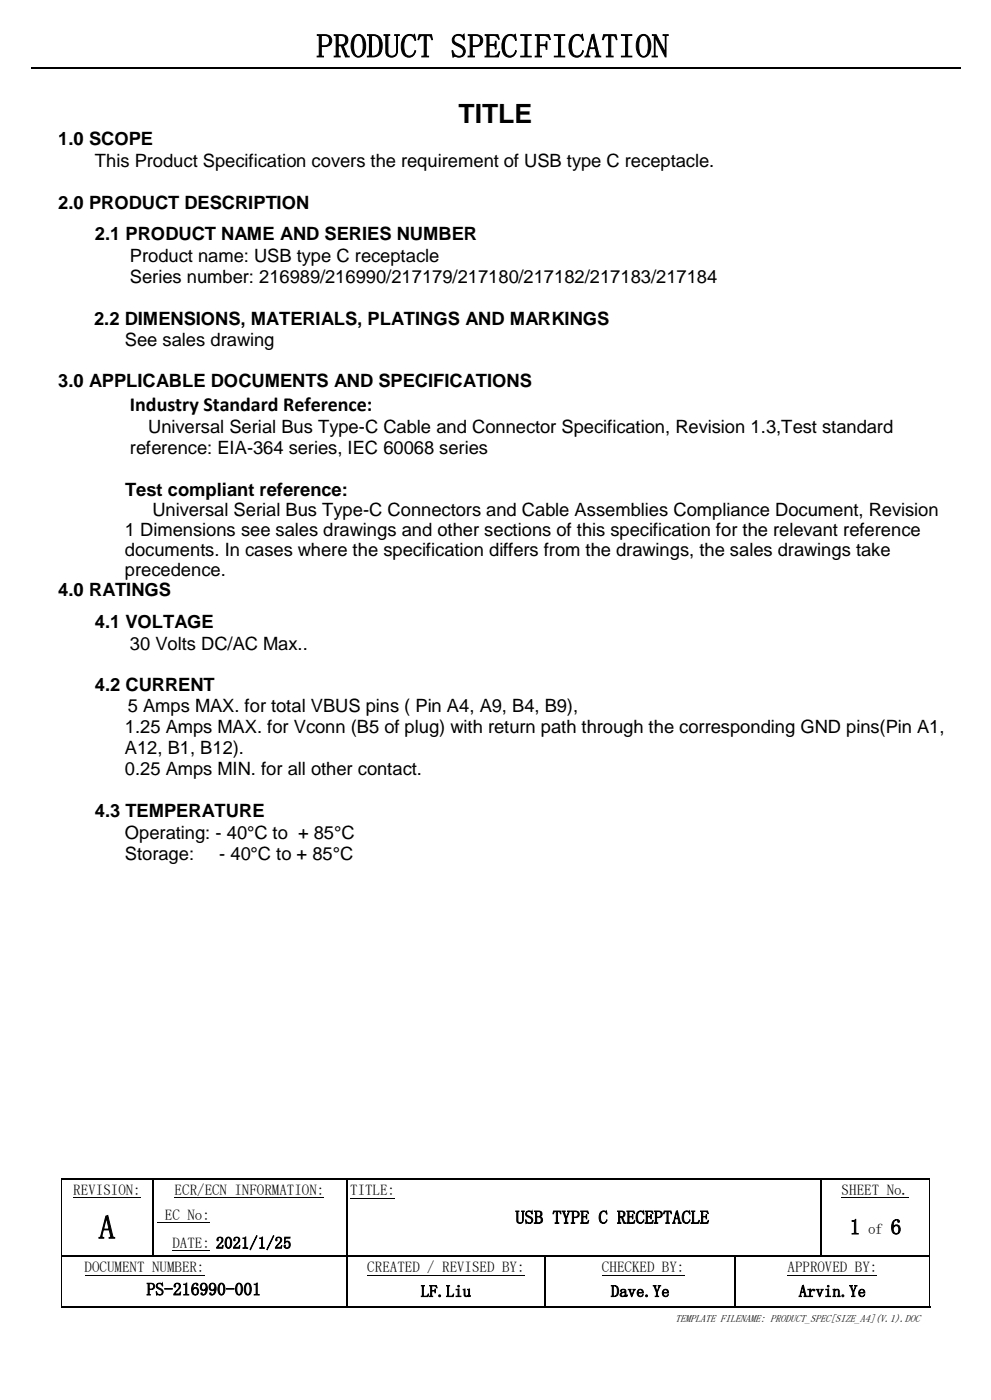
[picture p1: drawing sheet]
<svg xmlns="http://www.w3.org/2000/svg" width="210mm" height="297mm" viewBox="0 0 210 297" stroke-linecap="round" stroke-linejoin="round" font-family="sans-serif">
<defs><g id="words">
<g font-size="7.1">
<text x="67.1" y="12.2">PRODUCT SPECIFICATION</text>
<text x="20.9" y="262.8">A</text>
</g>
<text font-size="5.6" x="97.2" y="26">TITLE</text>
<g font-size="4.6">
<text x="180.1" y="261.9">1</text>
<text x="188.8" y="261.9">6</text>
</g>
<text font-size="4.2" x="27.5" y="87.2">Industry Standard Reference:</text>
<g font-size="3.9">
<text x="12.4" y="30.9">1.0 SCOPE</text>
<text x="20.1" y="35.4">This Product Specification covers the requirement of USB type C receptacle.</text>
<text x="12.4" y="44.3">2.0 PRODUCT DESCRIPTION</text>
<text x="20.1" y="51">2.1 PRODUCT NAME AND SERIES NUMBER</text>
<text x="27.5" y="55.5">Product name: USB type C receptacle</text>
<text x="27.5" y="60">Series number: 216989/216990/217179/217180/217182/217183/217184</text>
<text x="19.9" y="68.9">2.2 DIMENSIONS, MATERIALS, PLATINGS AND MARKINGS</text>
<text x="26.5" y="73.4">See sales drawing</text>
<text x="12.4" y="82.2">3.0 APPLICABLE DOCUMENTS AND SPECIFICATIONS</text>
<text x="31.4" y="91.9">Universal Serial Bus Type-C Cable and Connector Specification, Revision 1.3,Test standard</text>
<text x="27.5" y="96.4">reference: EIA-364 series, IEC 60068 series</text>
<text x="26.6" y="105.2">Test compliant reference:</text>
<text x="26.5" y="113.7">1 Dimensions see sales drawings and other sections of this specification for the relevant reference</text>
<text x="32.3" y="109.5">Universal Serial Bus Type-C Connectors and Cable Assemblies Compliance Document, Revision</text>
<text x="26.5" y="118">documents. In cases where the specification differs from the drawings, the sales drawings take</text>
<text x="26.5" y="122.2">precedence.</text>
<text x="12.4" y="126.6">4.0 RATINGS</text>
<text x="20.1" y="133.2">4.1 VOLTAGE</text>
<text x="27.5" y="137.8">30 Volts DC/AC Max..</text>
<text x="20.1" y="146.7">4.2 CURRENT</text>
<text x="26.5" y="155.6">1.25 Amps MAX. for Vconn (B5 of plug) with return path through the corresponding GND pins(Pin A1,</text>
<text x="27.1" y="151.2">5 Amps MAX. for total VBUS pins ( Pin A4, A9, B4, B9),</text>
<text x="26.5" y="160.1">A12, B1, B12).</text>
<text x="26.5" y="164.5">0.25 Amps MIN. for all other contact.</text>
<text x="20.1" y="173.4">4.3 TEMPERATURE</text>
<text x="26.5" y="178">Operating: - 40°C to + 85°C</text>
<text x="26.5" y="182.4">Storage:</text>
<text x="46.4" y="182.4">- 40°C to + 85°C</text>
<text x="109.3" y="259.6">USB TYPE C RECEPTACLE</text>
</g>
<text font-size="3.7" x="31.1" y="274.8">PS-216990-001</text>
<g font-size="3.5">
<text x="89.2" y="275.2">LF.Liu</text>
<text x="129.5" y="275.2">Dave.Ye</text>
<text x="169.4" y="275.2">Arvin.Ye</text>
</g>
<g font-size="3.2">
<text x="15.5" y="253.7">REVISION:</text>
<text x="37" y="253.7">ECR/ECN INFORMATION:</text>
<text x="74.2" y="253.7">TITLE:</text>
<text x="178.4" y="253.7">SHEET No.</text>
<text x="35" y="258.8">EC No:</text>
<text x="184.1" y="261.9">of</text>
<text x="17.9" y="270">DOCUMENT NUMBER:</text>
<text x="36.5" y="264.7">DATE: 2021/1/25</text>
<text x="77.9" y="270">CREATED / REVISED BY:</text>
<text x="127.6" y="270">CHECKED BY:</text>
<text x="167" y="270">APPROVED BY:</text>
</g>
<text font-size="2.2" x="143.2" y="280.5">TEMPLATE FILENAME: PRODUCT_SPEC[SIZE_A4](V.1).DOC</text>
</g></defs>
<g fill="none" stroke="#000" stroke-width=".25">
<path d="M6.6 14.4h197M32.4 250.5v3.7M32.4 254.5v6.4M73.5 250.5v3.7M73.5 254.5v6.4M174.1 250.5v3.7M174.1 254.5v6.4M13.2 266.4h19.1M32.4 261.2v5.1M32.5 266.4h12M44.8 266.4h28.5M73.5 261.2v5.1"/>
<path d="M73.5 266.8v3.8M73.6 266.4h11.9M85.8 266.4h29.7M115.6 266.8v3.8M115.8 266.4h39.9M155.9 266.8v3.8M155.9 271.1v6.1M156 266.4h18M174.1 261.2v5.1M174.2 266.4h22.8"/>
</g>
<g fill="none" stroke="#000" stroke-width=".21">
<path d="M13.1 250.5v3.7M13.1 254.5v6.4M15.5 254.2h14.4M33.4 259.4h11.1M37 254.2h31.8M74.2 254.2h9.6M178.4 254.2h14.3M197.1 250.5v3.7M197.1 254.5v6.4M13.1 261.2v5.1M13.1 266.8v3.8M13.1 271.1v6.1"/>
<path d="M17.9 270.5h25.5M36.5 265.3h8M77.9 270.5h33.3M127.6 270.5h17.5M167 270.5h19M197.1 261.2v5.1M197.1 266.8v3.8M197.1 271.1v6.1"/>
</g>
<g fill="#000">
<path d="M13 250.2h.2v.3h-.2z" fill-rule="evenodd"/>
<path d="M13 249.9h.2v.3h-.2z" fill-rule="evenodd"/>
<path d="M13 254.2h.2v.3h-.2z" fill-rule="evenodd"/>
<path d="M32.3 250.2h.2v.3h-.2z" fill-rule="evenodd"/>
<path d="M32.3 249.9h.3v.3h-.3z" fill-rule="evenodd"/>
<path d="M32.3 254.2h.2v.3h-.2z" fill-rule="evenodd"/>
<path d="M73.3 250.2h.3v.3h-.3z" fill-rule="evenodd"/>
<path d="M73.3 249.9h.4v.3h-.4z" fill-rule="evenodd"/>
<path d="M73.3 254.2h.3v.3h-.3z" fill-rule="evenodd"/>
<path d="M85.5 249.9h.4v.3h-.4z" fill-rule="evenodd"/>
<path d="M174 250.2h.2v.3h-.2z" fill-rule="evenodd"/>
<path d="M174 249.9h.3v.3h-.3z" fill-rule="evenodd"/>
<path d="M174 254.2h.2v.3h-.2z" fill-rule="evenodd"/>
<path d="M197 250.2h.1v.3h-.1z" fill-rule="evenodd"/>
<path d="M197 249.9h.1v.3h-.1z" fill-rule="evenodd"/>
<path d="M197 254.2h.1v.3h-.1z" fill-rule="evenodd"/>
<path d="M13 260.9h.2v.3h-.2z" fill-rule="evenodd"/>
<path d="M13 266.3h.2v.5h-.2z" fill-rule="evenodd"/>
<path d="M13 270.6h.2v.5h-.2z" fill-rule="evenodd"/>
<path d="M13 277.2h.2v.3h-.2z" fill-rule="evenodd"/>
<path d="M13.2 277.2h.3v.3h-.3z" fill-rule="evenodd"/>
<path d="M32.3 260.9h.2v.3h-.2z" fill-rule="evenodd"/>
<path d="M32.3 266.3h.2v.2h-.2z" fill-rule="evenodd"/>
<path d="M44.5 266.3h.3v.2h-.3z" fill-rule="evenodd"/>
<path d="M73.3 270.6h.3v.5h-.3z" fill-rule="evenodd"/>
<path d="M73.3 277.2h.3v.3h-.3z" fill-rule="evenodd"/>
<path d="M73.3 260.9h.3v.3h-.3z" fill-rule="evenodd"/>
<path d="M73.3 266.3h.3v.5h-.3z" fill-rule="evenodd"/>
<path d="M85.5 266.3h.3v.2h-.3z" fill-rule="evenodd"/>
<path d="M115.5 270.6h.3v.5h-.3z" fill-rule="evenodd"/>
<path d="M115.5 277.2h.3v.3h-.3z" fill-rule="evenodd"/>
<path d="M115.5 266.5h.3v.3h-.3z" fill-rule="evenodd"/>
<path d="M115.5 266.3h.3v.2h-.3z" fill-rule="evenodd"/>
<path d="M155.7 266.5h.3v.3h-.3z" fill-rule="evenodd"/>
<path d="M155.7 266.3h.3v.2h-.3z" fill-rule="evenodd"/>
<path d="M155.7 270.6h.3v.5h-.3z" fill-rule="evenodd"/>
<path d="M155.7 277.2h.4v.3h-.4z" fill-rule="evenodd"/>
<path d="M174 260.9h.2v.3h-.2z" fill-rule="evenodd"/>
<path d="M174 266.3h.2v.2h-.2z" fill-rule="evenodd"/>
<path d="M197 260.9h.1v.3h-.1z" fill-rule="evenodd"/>
<path d="M197 266.3h.1v.5h-.1z" fill-rule="evenodd"/>
<path d="M197 270.6h.1v.5h-.1z" fill-rule="evenodd"/>
<path d="M197 277.2h.3v.3h-.3z" fill-rule="evenodd"/>
</g>
<path d="M13.2 250.1h19.1M32.6 250.1h40.7M73.7 250.1h11.8M85.9 250.1h88.1M174.3 250.1h22.7M13.5 277.4h59.8M73.5 271.1v6.1M73.6 277.4h41.9M115.6 271.1v6.1M115.8 277.4h39.9M156.1 277.4h40.9" fill="none" stroke="#000" stroke-width=".34"/>
<use href="#words"/>
</svg>
